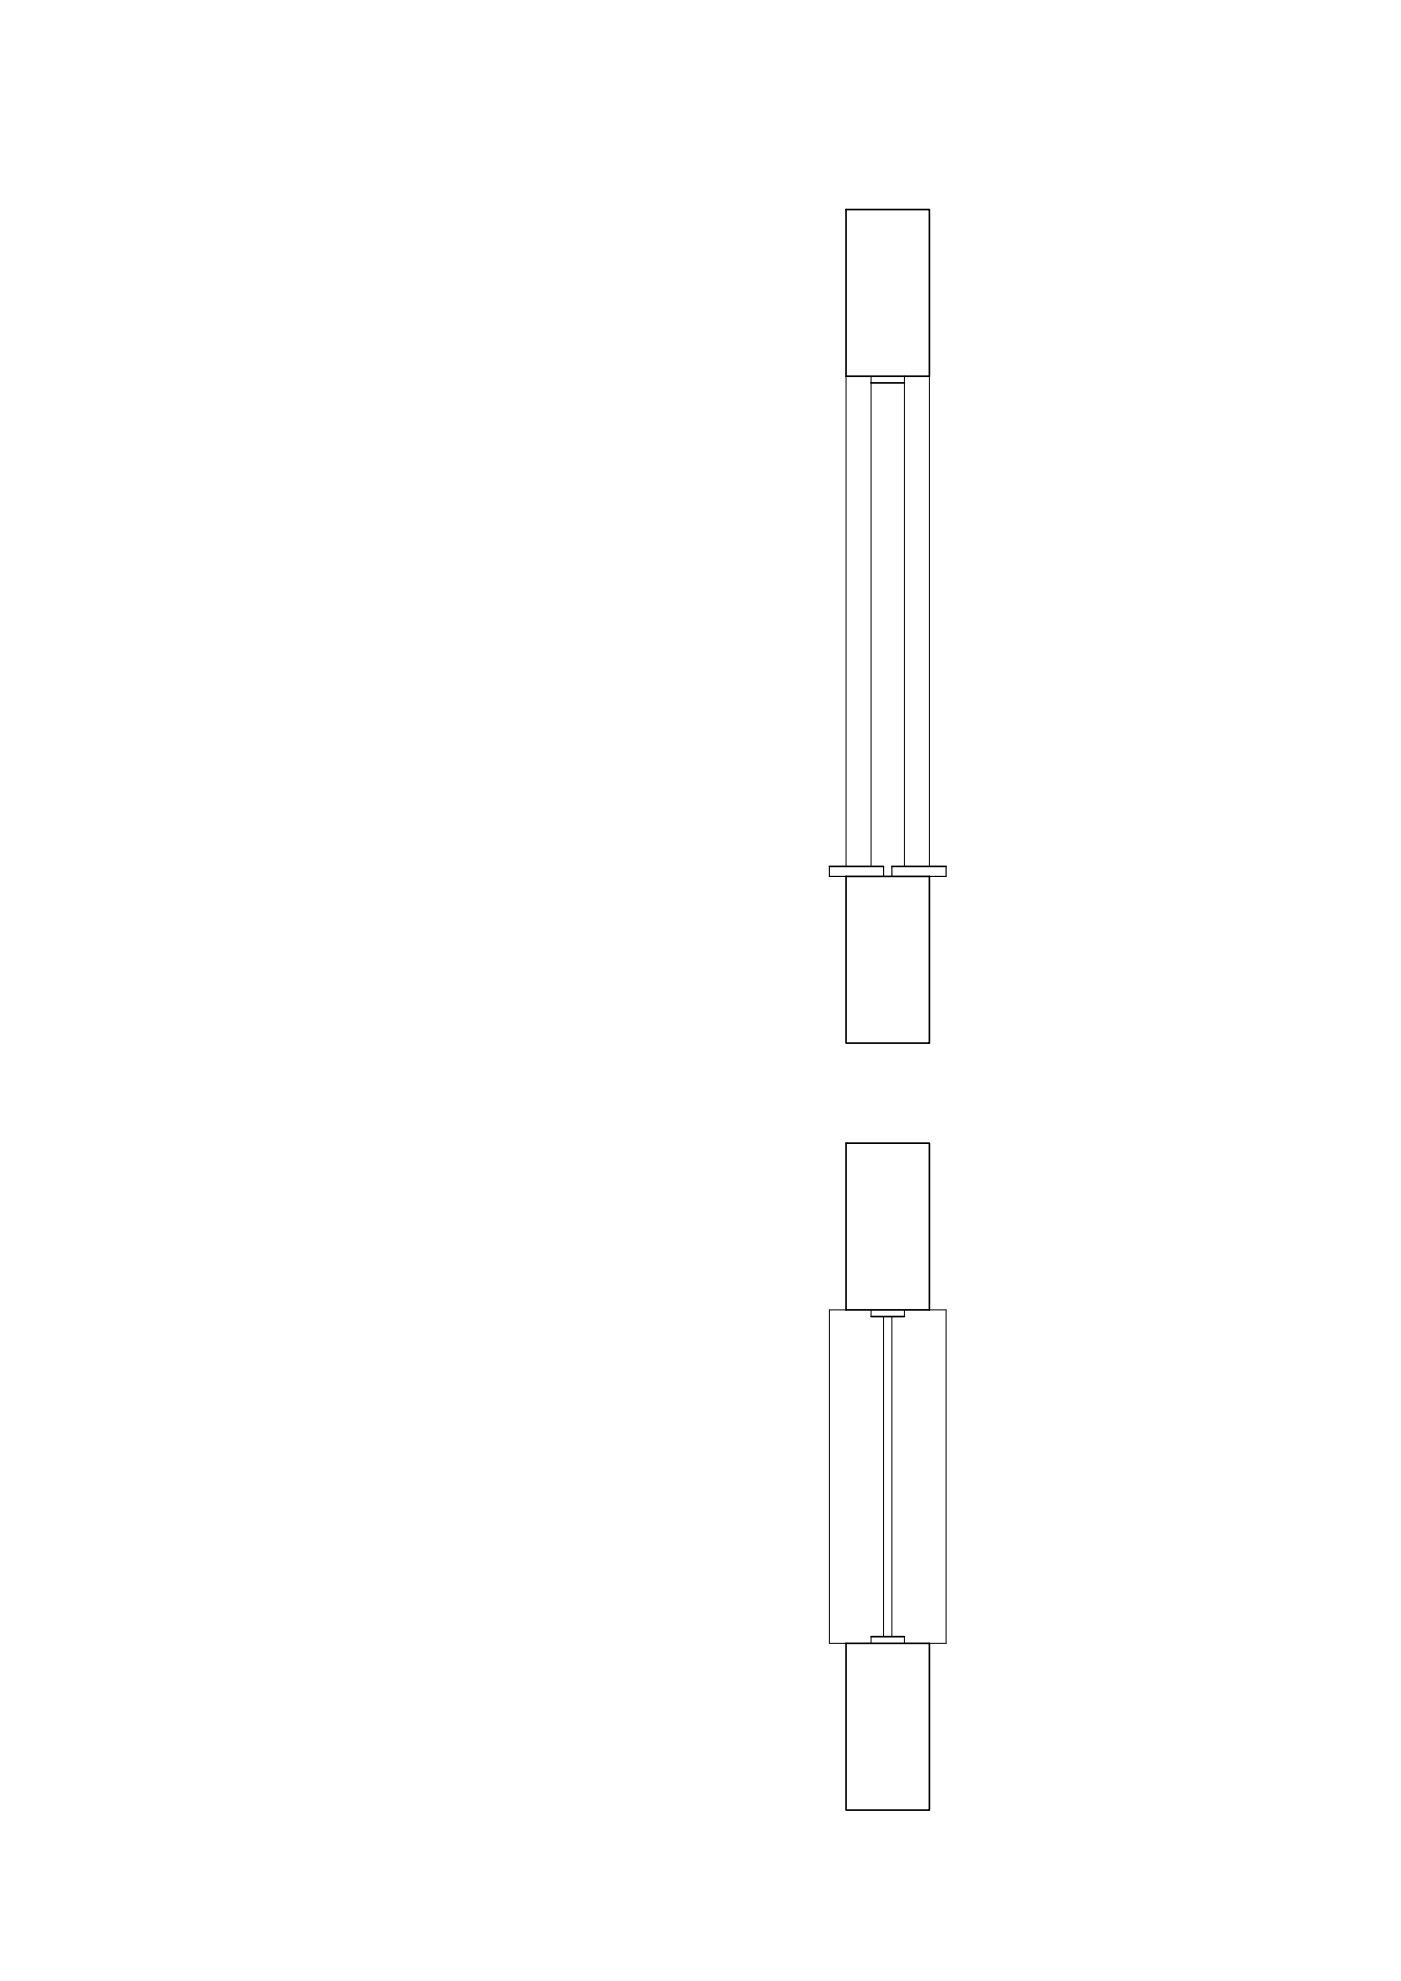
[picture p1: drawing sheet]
<svg xmlns="http://www.w3.org/2000/svg" width="420mm" height="594mm" viewBox="0 0 420 594" stroke-linecap="round" stroke-linejoin="round" font-family="sans-serif">
<!-- layer: muro -->
<path d="M253.7 62.8h25v50h-25zM253.7 262.8h25v50h-25zM253.7 342.8h25v50h-25zM253.7 492.8h25v50h-25z" fill="none" stroke="#000" stroke-width=".5"/>
<!-- layer: controtelaio -->
<path d="M261.2 114.8h10M261.2 394.8h10M261.2 490.8h10" fill="none" stroke="#000" stroke-width=".5"/>
<!-- layer: lastre -->
<path d="M248.7 259.8h16.3M267.5 259.8h16.2" fill="none" stroke="#000" stroke-width=".5"/>
<!-- layer: proiezione finestra -->
<path d="M253.7 112.8v147M261.2 114.8v145M271.2 114.8v145M278.7 112.8v147M253.7 392.8h-5v100h5M265 394.8v96M267.5 394.8v96M278.7 392.8h5v100h-5" fill="none" stroke="#000" stroke-width=".3"/>
<!-- layer: lastre -->
<path d="M248.7 259.8v3h5M265 259.8v3M267.5 259.8v3M283.7 259.8v3h-5" fill="none" stroke="#000" stroke-width=".35"/>
<!-- layer: controtelaio -->
<path d="M261.2 112.8v2M271.2 112.8v2M261.2 392.8v2M271.2 392.8v2M261.2 490.8v2M271.2 490.8v2" fill="none" stroke="#000" stroke-width=".3"/>
</svg>
